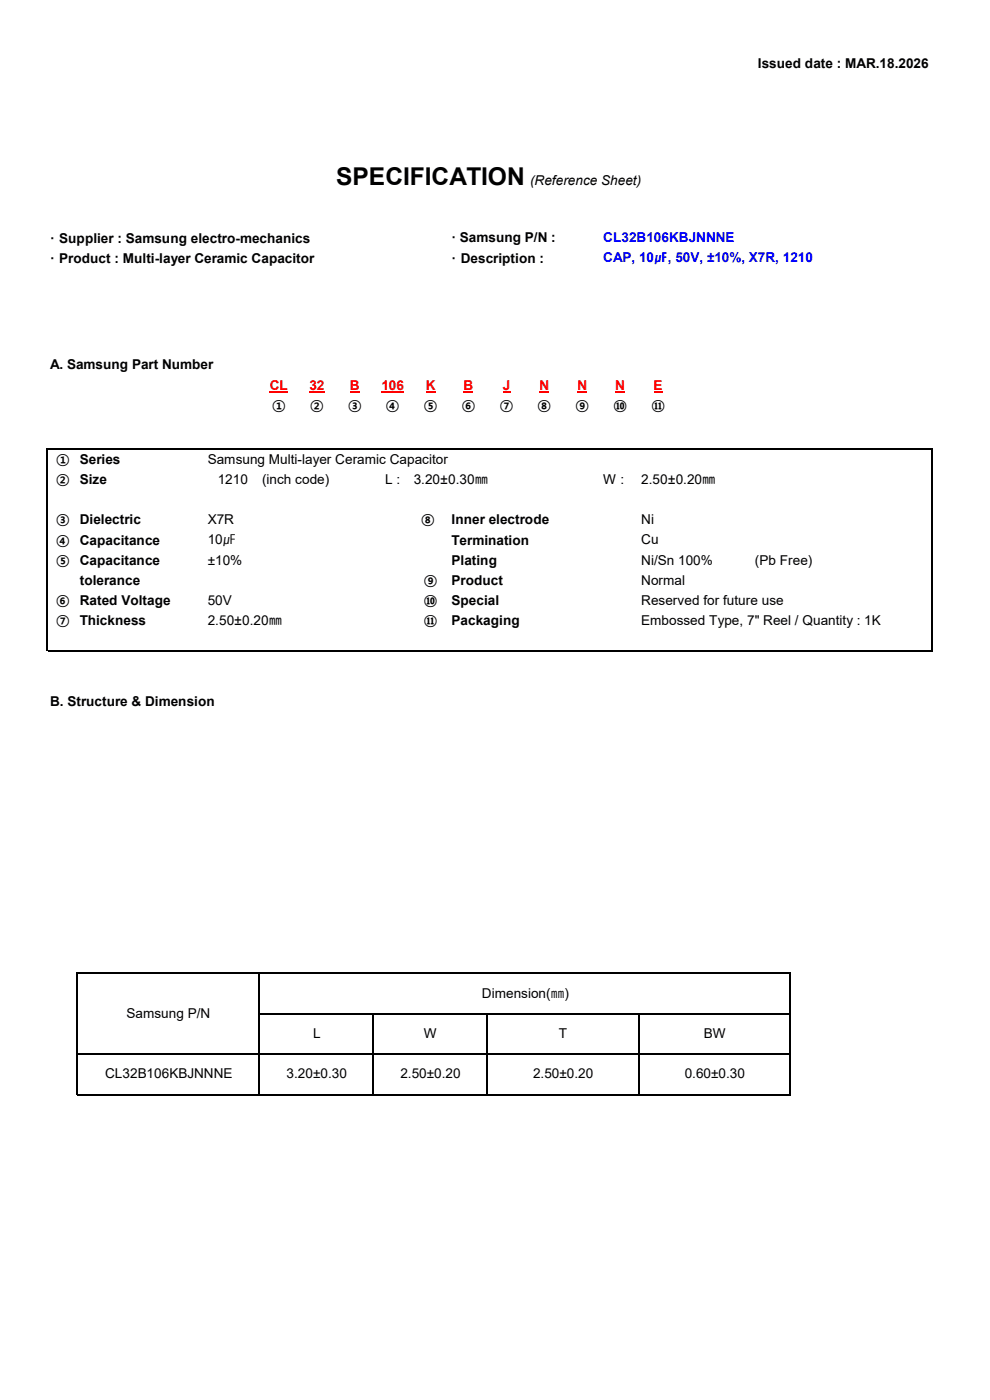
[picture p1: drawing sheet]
<svg xmlns="http://www.w3.org/2000/svg" width="210mm" height="297mm" viewBox="0 0 210 297" stroke-linecap="round" stroke-linejoin="round" font-family="sans-serif">
<defs><g id="words">
<text font-size="5.2" x="71.3" y="39.2">SPECIFICATION</text>
<g font-size="2.9">
<text x="160.8" y="14.4">Issued date : MAR.18.2026</text>
<text x="112.4" y="39.2">(Reference Sheet)</text>
<text x="10.6" y="51.6">· Supplier : Samsung electro-mechanics</text>
<text x="95.8" y="51.3">· Samsung P/N :</text>
<text x="10.6" y="55.8">· Product : Multi-layer Ceramic Capacitor</text>
<text x="95.8" y="55.8">· Description :</text>
<text x="10.6" y="78.4">A. Samsung Part Number</text>
<text x="57.7" y="87.1">①</text>
<text x="65.8" y="87.1">②</text>
<text x="73.8" y="87.1">③</text>
<text x="81.9" y="87.1">④</text>
<text x="89.9" y="87.1">⑤</text>
<text x="98" y="87.1">⑥</text>
<text x="106" y="87.1">⑦</text>
<text x="114" y="87.1">⑧</text>
<text x="122.1" y="87.1">⑨</text>
<text x="130.1" y="87.1">⑩</text>
<text x="138.2" y="87.1">⑪</text>
<text x="11.9" y="98.4">①</text>
<text x="16.9" y="98.4">Series</text>
<text x="44.1" y="98.4">Samsung Multi-layer Ceramic Capacitor</text>
<text x="11.9" y="102.7">②</text>
<text x="16.9" y="102.7">Size</text>
<text x="46.2" y="102.7">1210</text>
<text x="55.6" y="102.7">(inch code)</text>
<text x="81.7" y="102.7">L :</text>
<text x="87.8" y="102.7">3.20±0.30㎜</text>
<text x="128" y="102.7">W :</text>
<text x="136" y="102.7">2.50±0.20㎜</text>
<text x="11.9" y="111.3">③</text>
<text x="16.9" y="111.3">Dielectric</text>
<text x="44.1" y="111.2">X7R</text>
<text x="89.4" y="111.3">⑧</text>
<text x="95.8" y="111.3">Inner electrode</text>
<text x="136" y="111.2">Ni</text>
<text x="11.9" y="115.5">④</text>
<text x="11.9" y="119.8">⑤</text>
<text x="16.9" y="115.5">Capacitance</text>
<text x="16.9" y="119.8">Capacitance</text>
<text x="44.1" y="115.5">10㎌</text>
<text x="44.1" y="119.8">±10%</text>
<text x="95.8" y="115.5">Termination</text>
<text x="95.8" y="119.8">Plating</text>
<text x="136" y="115.5">Cu</text>
<text x="136" y="119.8">Ni/Sn 100%</text>
<text x="160.1" y="119.8">(Pb Free)</text>
<text x="16.9" y="124.1">tolerance</text>
<text x="89.9" y="124.1">⑨</text>
<text x="95.8" y="124.1">Product</text>
<text x="136" y="124">Normal</text>
<text x="11.9" y="128.4">⑥</text>
<text x="16.9" y="128.4">Rated Voltage</text>
<text x="44.1" y="128.3">50V</text>
<text x="89.9" y="128.4">⑩</text>
<text x="95.8" y="128.4">Special</text>
<text x="136" y="128.3">Reserved for future use</text>
<text x="11.9" y="132.6">⑦</text>
<text x="16.9" y="132.6">Thickness</text>
<text x="44.1" y="132.6">2.50±0.20㎜</text>
<text x="89.9" y="132.6">⑪</text>
<text x="95.8" y="132.6">Packaging</text>
<text x="136" y="132.6">Embossed Type, 7&quot; Reel / Quantity : 1K</text>
<text x="10.6" y="149.7">B. Structure &amp; Dimension</text>
<text x="26.8" y="215.9">Samsung P/N</text>
<text x="102.2" y="211.7">Dimension(㎜)</text>
<text x="66.4" y="220.2">L</text>
<text x="89.9" y="220.2">W</text>
<text x="118.6" y="220.2">T</text>
<text x="149.3" y="220.2">BW</text>
<text x="22.3" y="228.8">CL32B106KBJNNNE</text>
<text x="60.8" y="228.8">3.20±0.30</text>
<text x="84.9" y="228.8">2.50±0.20</text>
<text x="113.1" y="228.8">2.50±0.20</text>
<text x="145.2" y="228.8">0.60±0.30</text>
</g>
<g font-size="2.9" fill="#00f">
<text x="128" y="51.3">CL32B106KBJNNNE</text>
<text x="128" y="55.6">CAP, 10㎌, 50V, ±10%, X7R, 1210</text>
</g>
<g font-size="2.9" fill="#f00">
<text x="57.2" y="82.8">CL</text>
<text x="65.6" y="82.8">32</text>
<text x="74.2" y="82.8">B</text>
<text x="80.9" y="82.8">106</text>
<text x="90.3" y="82.8">K</text>
<text x="98.3" y="82.8">B</text>
<text x="106.6" y="82.8">J</text>
<text x="114.4" y="82.8">N</text>
<text x="122.5" y="82.8">N</text>
<text x="130.5" y="82.8">N</text>
<text x="138.6" y="82.8">E</text>
</g>
</g></defs>
<path d="M57.2 83.2h3.9M65.6 83.2h3.2M74.2 83.2h2.1M80.9 83.2h4.8M90.3 83.2h2.1M98.3 83.2h2.1" fill="none" stroke="#f00" stroke-width=".3"/>
<path d="M106.6 83.1h1.6v.3h-1.6z" fill-rule="evenodd" fill="#f00"/>
<path d="M114.4 83.2h2.1M122.5 83.2h2M130.5 83.2h2.1" fill="none" stroke="#f00" stroke-width=".3"/>
<path d="M138.6 83.1h1.9v.3h-1.9z" fill-rule="evenodd" fill="#f00"/>
<g fill="none" stroke="#000" stroke-width=".25">
<path d="M10.1 95.1v43M10.2 95.2h187.5M197.6 95.4v42.7M10.2 138h187.5M16.4 206.3v26M16.5 206.4h151.3M55 206.5v25.8M55.2 215h112.6M79.2 215.1v17.2M103.3 215.1v17.2M135.5 215.1v17.2M167.6 206.5v25.8"/>
<path d="M16.5 223.6h151.3M16.5 232.2h151.3"/>
</g>
<use href="#words"/>
</svg>
